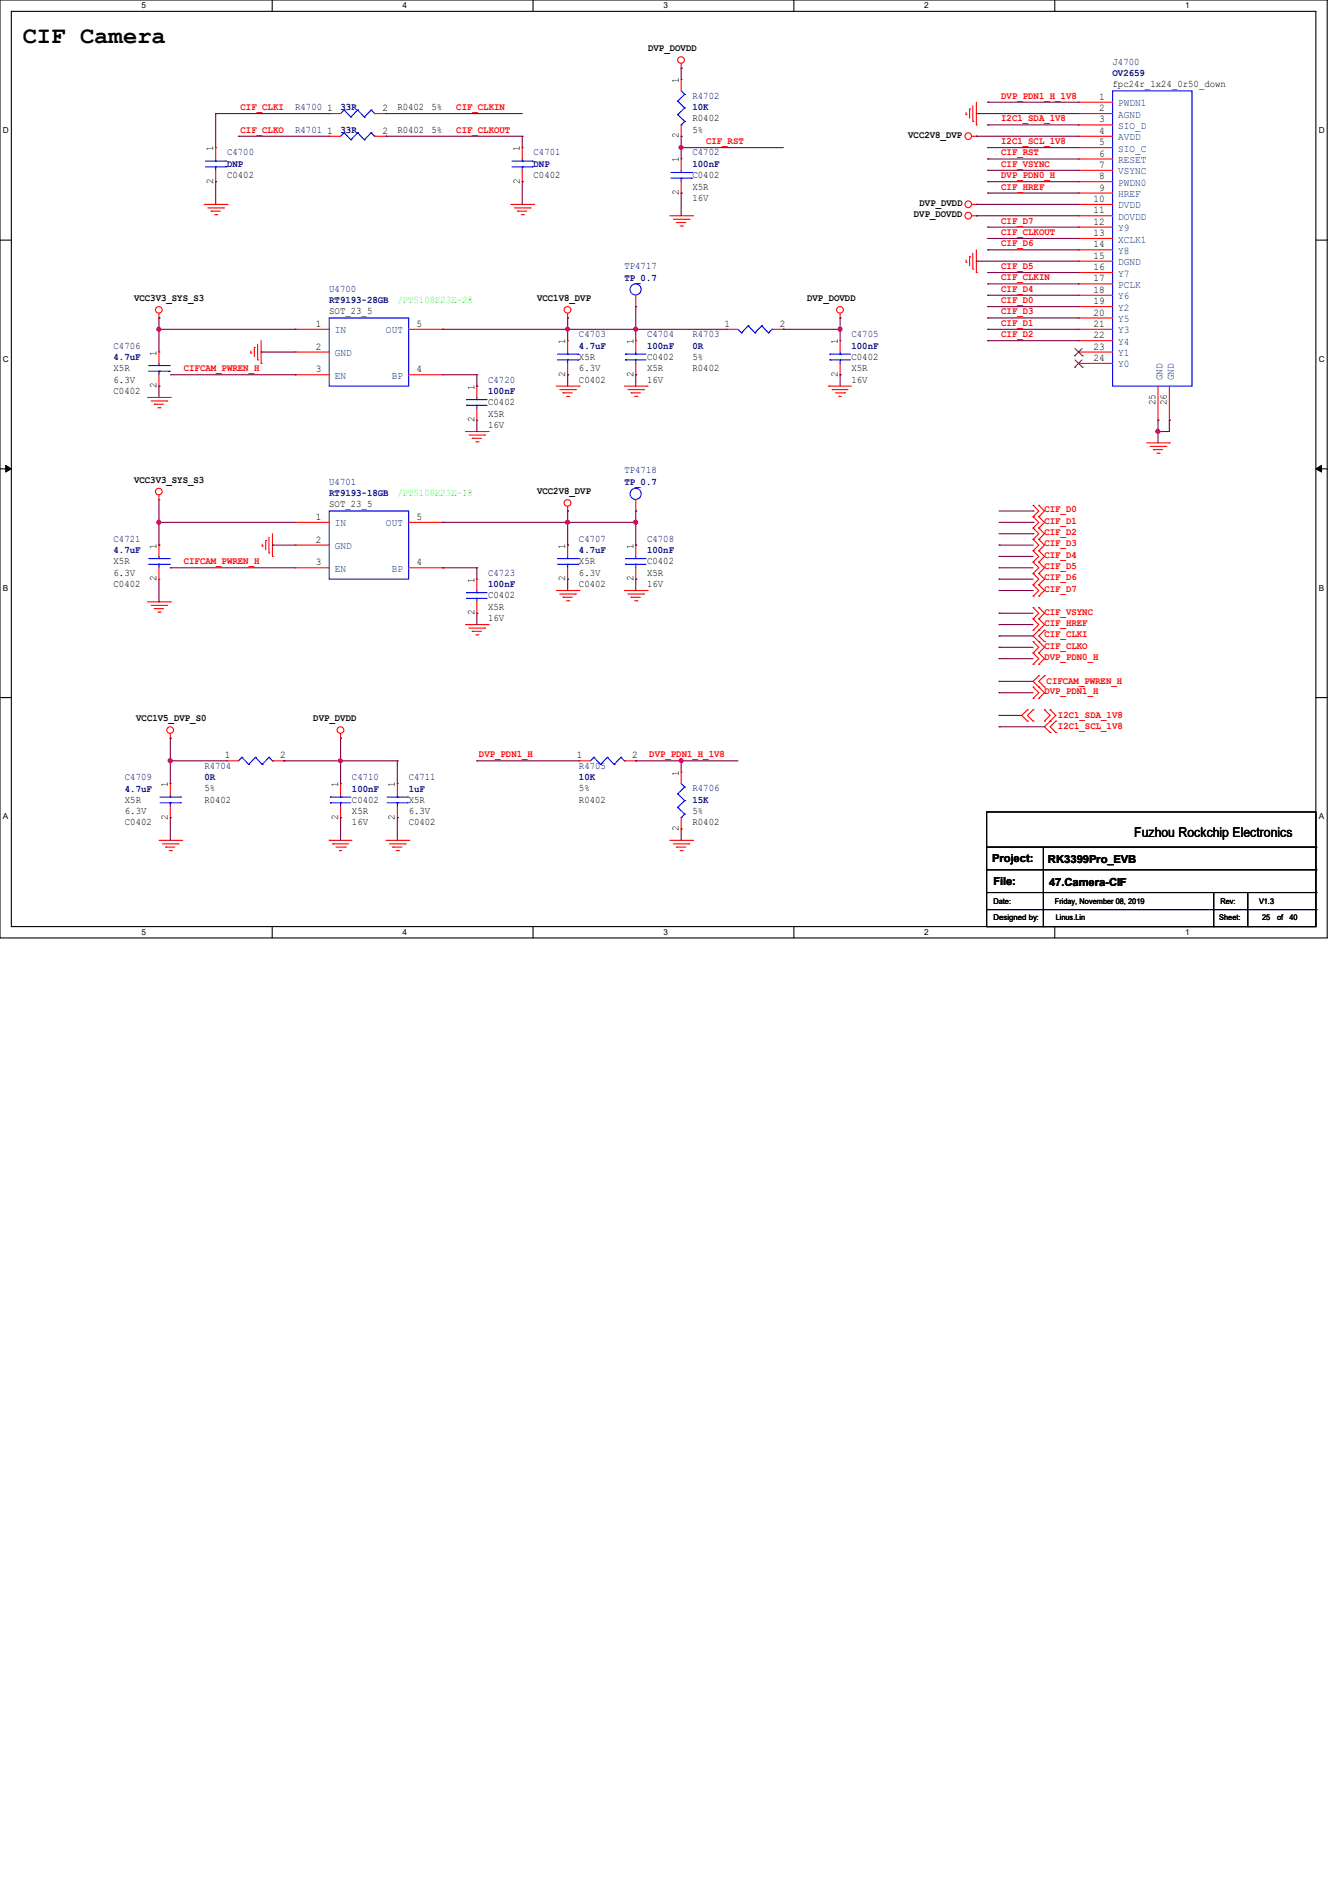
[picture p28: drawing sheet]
<svg xmlns="http://www.w3.org/2000/svg" width="210mm" height="297mm" viewBox="0 0 210 297" stroke-linecap="round" stroke-linejoin="round" font-family="sans-serif">
<defs><g id="words">
<text font-size="3.7" x="3.6" y="6.7">CIF Camera</text>
<text font-size="2.1" x="177.6" y="131">Fuzhou Rockchip Electronics</text>
<g font-size="1.7">
<text x="155.4" y="135">Project:</text>
<text x="164.1" y="135.1">RK3399Pro_EVB</text>
<text x="155.6" y="138.5">File:</text>
<text x="164.3" y="138.7">47.Camera-CIF</text>
</g>
<g font-size="1.6">
<text x="101.5" y="8">DVP_DOVDD</text>
<text x="51.2" y="17.4">1</text>
<text x="59.9" y="17.4">2</text>
<text x="62.2" y="17.2">R0402</text>
<text x="67.6" y="17.2">5%</text>
<text x="106.3" y="13" transform="rotate(-90 106.3 13)">1</text>
<text x="172.1" y="15.6">1</text>
<text x="172.1" y="17.4">2</text>
<text x="174.2" y="13.7">fpc24r_1x24_0r50_down</text>
<text x="33.4" y="23.7" transform="rotate(-90 33.4 23.7)">1</text>
<text x="51.2" y="21">1</text>
<text x="59.9" y="21">2</text>
<text x="62.2" y="20.8">R0402</text>
<text x="67.6" y="20.8">5%</text>
<text x="81.4" y="23.7" transform="rotate(-90 81.4 23.7)">1</text>
<text x="106.3" y="21.7" transform="rotate(-90 106.3 21.7)">2</text>
<text x="108.5" y="19">R0402</text>
<text x="108.5" y="20.8">5%</text>
<text x="142.2" y="21.5">VCC2V8_DVP</text>
<text x="172.1" y="19.2">3</text>
<text x="172.1" y="21">4</text>
<text x="172.1" y="22.7">5</text>
<text x="33.4" y="28.8" transform="rotate(-90 33.4 28.8)">2</text>
<text x="35.6" y="27.9">C0402</text>
<text x="81.4" y="28.8" transform="rotate(-90 81.4 28.8)">2</text>
<text x="83.6" y="27.9">C0402</text>
<text x="106.3" y="25.4" transform="rotate(-90 106.3 25.4)">1</text>
<text x="108.5" y="27.9">C0402</text>
<text x="108.5" y="29.7">X5R</text>
<text x="172.1" y="24.5">6</text>
<text x="172.1" y="26.3">7</text>
<text x="172.1" y="28.1">8</text>
<text x="172.1" y="29.8">9</text>
<text x="106.3" y="30.6" transform="rotate(-90 106.3 30.6)">2</text>
<text x="108.5" y="31.5">16V</text>
<text x="143.1" y="34">DVP_DOVDD</text>
<text x="144" y="32.2">DVP_DVDD</text>
<text x="171.2" y="31.6">10</text>
<text x="171.2" y="33.4">11</text>
<text x="171.2" y="35.2">12</text>
<text x="171.2" y="37">13</text>
<text x="171.2" y="38.7">14</text>
<text x="171.2" y="40.5">15</text>
<text x="21" y="47.2">VCC3V3_SYS_S3</text>
<text x="84.1" y="47.2">VCC1V8_DVP</text>
<text x="126.4" y="47.2">DVP_DOVDD</text>
<text x="171.2" y="42.3">16</text>
<text x="171.2" y="44.1">17</text>
<text x="171.2" y="45.8">18</text>
<text x="171.2" y="47.6">19</text>
<text x="49.4" y="51.2">1</text>
<text x="51.6" y="49.2">SOT_23_5</text>
<text x="65.2" y="51.2">5</text>
<text x="88.5" y="53.9" transform="rotate(-90 88.5 53.9)">1</text>
<text x="99.2" y="53.9" transform="rotate(-90 99.2 53.9)">1</text>
<text x="113.5" y="51.2">1</text>
<text x="122.1" y="51.2">2</text>
<text x="131.2" y="53.9" transform="rotate(-90 131.2 53.9)">1</text>
<text x="171.2" y="49.4">20</text>
<text x="171.2" y="51.2">21</text>
<text x="171.2" y="53">22</text>
<text x="17.8" y="58.1">X5R</text>
<text x="17.8" y="59.9">6.3V</text>
<text x="24.5" y="55.7" transform="rotate(-90 24.5 55.7)">1</text>
<text x="49.4" y="54.7">2</text>
<text x="49.4" y="58.3">3</text>
<text x="65.2" y="58.3">4</text>
<text x="88.5" y="59" transform="rotate(-90 88.5 59)">2</text>
<text x="90.7" y="59.9">C0402</text>
<text x="90.7" y="56.3">X5R</text>
<text x="90.7" y="58.1">6.3V</text>
<text x="99.2" y="59" transform="rotate(-90 99.2 59)">2</text>
<text x="101.3" y="56.3">C0402</text>
<text x="101.3" y="58.1">X5R</text>
<text x="101.3" y="59.9">16V</text>
<text x="108.5" y="58.1">R0402</text>
<text x="108.5" y="56.3">5%</text>
<text x="131.2" y="59" transform="rotate(-90 131.2 59)">2</text>
<text x="133.3" y="56.3">C0402</text>
<text x="133.3" y="58.1">X5R</text>
<text x="133.3" y="59.9">16V</text>
<text x="171.2" y="54.7">23</text>
<text x="171.2" y="56.5">24</text>
<text x="17.8" y="61.7">C0402</text>
<text x="24.5" y="60.8" transform="rotate(-90 24.5 60.8)">2</text>
<text x="74.3" y="61" transform="rotate(-90 74.3 61)">1</text>
<text x="76.5" y="63.5">C0402</text>
<text x="76.5" y="65.2">X5R</text>
<text x="181" y="63.5" transform="rotate(-90 181 63.5)">25</text>
<text x="182.8" y="63.5" transform="rotate(-90 182.8 63.5)">26</text>
<text x="74.3" y="66.1" transform="rotate(-90 74.3 66.1)">2</text>
<text x="76.5" y="67">16V</text>
<text x="21" y="75.6">VCC3V3_SYS_S3</text>
<text x="84.1" y="77.4">VCC2V8_DVP</text>
<text x="49.4" y="81.4">1</text>
<text x="51.6" y="79.5">SOT_23_5</text>
<text x="65.2" y="81.4">5</text>
<text x="17.8" y="88.3">X5R</text>
<text x="24.5" y="85.9" transform="rotate(-90 24.5 85.9)">1</text>
<text x="49.4" y="85">2</text>
<text x="49.4" y="88.5">3</text>
<text x="65.2" y="88.5">4</text>
<text x="88.5" y="85.9" transform="rotate(-90 88.5 85.9)">1</text>
<text x="90.7" y="88.3">X5R</text>
<text x="99.2" y="85.9" transform="rotate(-90 99.2 85.9)">1</text>
<text x="101.3" y="88.3">C0402</text>
<text x="17.8" y="91.9">C0402</text>
<text x="17.8" y="90.1">6.3V</text>
<text x="24.5" y="91" transform="rotate(-90 24.5 91)">2</text>
<text x="74.3" y="91.2" transform="rotate(-90 74.3 91.2)">1</text>
<text x="76.5" y="93.7">C0402</text>
<text x="76.5" y="95.5">X5R</text>
<text x="88.5" y="91" transform="rotate(-90 88.5 91)">2</text>
<text x="90.7" y="91.9">C0402</text>
<text x="90.7" y="90.1">6.3V</text>
<text x="99.2" y="91" transform="rotate(-90 99.2 91)">2</text>
<text x="101.3" y="90.1">X5R</text>
<text x="101.3" y="91.9">16V</text>
<text x="74.3" y="96.4" transform="rotate(-90 74.3 96.4)">2</text>
<text x="76.5" y="97.2">16V</text>
<text x="21.3" y="112.9">VCC1V5_DVP_S0</text>
<text x="49.1" y="112.9">DVP_DVDD</text>
<text x="35.2" y="118.7">1</text>
<text x="43.9" y="118.7">2</text>
<text x="90.3" y="118.7">1</text>
<text x="99" y="118.7">2</text>
<text x="19.6" y="125.7">X5R</text>
<text x="26.3" y="123.2" transform="rotate(-90 26.3 123.2)">1</text>
<text x="32" y="125.7">R0402</text>
<text x="32" y="123.9">5%</text>
<text x="53" y="123.2" transform="rotate(-90 53 123.2)">1</text>
<text x="55.1" y="125.7">C0402</text>
<text x="61.8" y="123.2" transform="rotate(-90 61.8 123.2)">1</text>
<text x="64" y="125.7">X5R</text>
<text x="90.7" y="125.7">R0402</text>
<text x="90.7" y="123.9">5%</text>
<text x="106.3" y="121.5" transform="rotate(-90 106.3 121.5)">1</text>
<text x="19.6" y="129.2">C0402</text>
<text x="19.6" y="127.5">6.3V</text>
<text x="26.3" y="128.4" transform="rotate(-90 26.3 128.4)">2</text>
<text x="53" y="128.4" transform="rotate(-90 53 128.4)">2</text>
<text x="55.1" y="127.5">X5R</text>
<text x="55.1" y="129.2">16V</text>
<text x="61.8" y="128.4" transform="rotate(-90 61.8 128.4)">2</text>
<text x="64" y="129.2">C0402</text>
<text x="64" y="127.5">6.3V</text>
<text x="106.3" y="130.1" transform="rotate(-90 106.3 130.1)">2</text>
<text x="108.5" y="129.2">R0402</text>
<text x="108.5" y="127.5">5%</text>
</g>
<g font-size="1.6" fill="#000080">
<text x="174.2" y="10.1">J4700</text>
<text x="174.2" y="11.9">OV2659</text>
<text x="46.2" y="17.2">R4700</text>
<text x="53.3" y="17.3">33R</text>
<text x="108.5" y="15.5">R4702</text>
<text x="108.5" y="17.3">10K</text>
<text x="46.2" y="20.8">R4701</text>
<text x="53.3" y="20.8">33R</text>
<text x="35.6" y="24.3">C4700</text>
<text x="35.6" y="26.2">DNP</text>
<text x="83.6" y="24.3">C4701</text>
<text x="83.6" y="26.2">DNP</text>
<text x="108.5" y="24.3">C4702</text>
<text x="108.5" y="26.2">100nF</text>
<text x="51.6" y="45.7">U4700</text>
<text x="51.6" y="47.5">RT9193-28GB</text>
<text x="97.8" y="42.1">TP4717</text>
<text x="97.8" y="43.9">TP_0.7</text>
<text x="90.7" y="52.8">C4703</text>
<text x="101.3" y="52.8">C4704</text>
<text x="108.5" y="52.8">R4703</text>
<text x="133.3" y="52.8">C4705</text>
<text x="17.8" y="54.6">C4706</text>
<text x="17.8" y="56.4">4.7uF</text>
<text x="76.5" y="59.9">C4720</text>
<text x="90.7" y="54.6">4.7uF</text>
<text x="101.3" y="54.6">100nF</text>
<text x="108.5" y="54.6">0R</text>
<text x="133.3" y="54.6">100nF</text>
<text x="76.5" y="61.7">100nF</text>
<text x="51.6" y="75.9">U4701</text>
<text x="51.6" y="77.7">RT9193-18GB</text>
<text x="97.8" y="74.1">TP4718</text>
<text x="97.8" y="75.9">TP_0.7</text>
<text x="17.8" y="84.8">C4721</text>
<text x="17.8" y="86.6">4.7uF</text>
<text x="90.7" y="84.8">C4707</text>
<text x="90.7" y="86.6">4.7uF</text>
<text x="101.3" y="84.8">C4708</text>
<text x="101.3" y="86.6">100nF</text>
<text x="76.5" y="90.1">C4723</text>
<text x="76.5" y="91.9">100nF</text>
<text x="19.6" y="122.1">C4709</text>
<text x="19.6" y="123.9">4.7uF</text>
<text x="32" y="120.4">R4704</text>
<text x="32" y="122.2">0R</text>
<text x="55.1" y="122.1">C4710</text>
<text x="55.1" y="123.9">100nF</text>
<text x="64" y="122.1">C4711</text>
<text x="64" y="123.9">1uF</text>
<text x="90.7" y="120.4">R4705</text>
<text x="90.7" y="122.2">10K</text>
<text x="108.5" y="123.9">R4706</text>
<text x="108.5" y="125.7">15K</text>
</g>
<g font-size="1.6" fill="#f00">
<text x="37.7" y="17.2">CIF_CLKI</text>
<text x="71.5" y="17.2">CIF_CLKIN</text>
<text x="156.8" y="15.5">DVP_PDN1_H_1V8</text>
<text x="37.7" y="20.8">CIF_CLKO</text>
<text x="71.5" y="20.8">CIF_CLKOUT</text>
<text x="110.6" y="22.6">CIF_RST</text>
<text x="156.8" y="19">I2C1_SDA_1V8</text>
<text x="156.8" y="22.6">I2C1_SCL_1V8</text>
<text x="156.8" y="24.3">CIF_RST</text>
<text x="156.8" y="29.7">CIF_HREF</text>
<text x="156.8" y="27.9">DVP_PDN0_H</text>
<text x="156.8" y="26.1">CIF_VSYNC</text>
<text x="156.8" y="35">CIF_D7</text>
<text x="156.8" y="36.8">CIF_CLKOUT</text>
<text x="156.8" y="38.6">CIF_D6</text>
<text x="156.8" y="45.7">CIF_D4</text>
<text x="156.8" y="42.1">CIF_D5</text>
<text x="156.8" y="43.9">CIF_CLKIN</text>
<text x="156.8" y="47.5">CIF_D0</text>
<text x="156.8" y="52.8">CIF_D2</text>
<text x="156.8" y="51">CIF_D1</text>
<text x="156.8" y="49.2">CIF_D3</text>
<text x="28.8" y="58.1">CIFCAM_PWREN_H</text>
<text x="163.6" y="83.8">CIF_D2</text>
<text x="163.6" y="80.2">CIF_D0</text>
<text x="163.6" y="82">CIF_D1</text>
<text x="28.8" y="88.3">CIFCAM_PWREN_H</text>
<text x="163.6" y="85.6">CIF_D3</text>
<text x="163.6" y="87.3">CIF_D4</text>
<text x="163.6" y="89.1">CIF_D5</text>
<text x="163.6" y="90.9">CIF_D6</text>
<text x="163.6" y="92.7">CIF_D7</text>
<text x="163.6" y="96.2">CIF_VSYNC</text>
<text x="163.6" y="101.6">CIF_CLKO</text>
<text x="163.6" y="99.8">CIF_CLKI</text>
<text x="163.6" y="98">CIF_HREF</text>
<text x="163.6" y="103.3">DVP_PDN0_H</text>
<text x="163.9" y="107.1">CIFCAM_PWREN_H</text>
<text x="163.6" y="108.7">DVP_PDN1_H</text>
<text x="165.7" y="112.4">I2C1_SDA_1V8</text>
<text x="75" y="118.6">DVP_PDN1_H</text>
<text x="101.7" y="118.6">DVP_PDN1_H_1V8</text>
<text x="165.7" y="114.2">I2C1_SCL_1V8</text>
</g>
<g font-size="1.6" fill="#004080">
<text x="175.1" y="16.6">PWDN1</text>
<text x="175.1" y="18.4">AGND</text>
<text x="175.1" y="20.2">SIO_D</text>
<text x="175.1" y="22">AVDD</text>
<text x="175.1" y="23.7">SIO_C</text>
<text x="175.1" y="25.5">RESET</text>
<text x="175.1" y="27.3">VSYNC</text>
<text x="175.1" y="29.1">PWDN0</text>
<text x="175.1" y="30.9">HREF</text>
<text x="175.1" y="32.6">DVDD</text>
<text x="175.1" y="34.4">DOVDD</text>
<text x="175.1" y="36.2">Y9</text>
<text x="175.1" y="38">XCLK1</text>
<text x="175.1" y="39.8">Y8</text>
<text x="175.1" y="41.5">DGND</text>
<text x="175.1" y="43.3">Y7</text>
<text x="175.1" y="45.1">PCLK</text>
<text x="175.1" y="46.9">Y6</text>
<text x="52.5" y="52.2">IN</text>
<text x="60.5" y="52.2">OUT</text>
<text x="175.1" y="48.6">Y2</text>
<text x="175.1" y="50.4">Y5</text>
<text x="175.1" y="52.2">Y3</text>
<text x="175.1" y="54">Y4</text>
<text x="52.5" y="55.8">GND</text>
<text x="52.5" y="59.3">EN</text>
<text x="61.3" y="59.3">BP</text>
<text x="175.1" y="55.8">Y1</text>
<text x="175.1" y="57.5">Y0</text>
<text x="182.1" y="59.6" transform="rotate(-90 182.1 59.6)">GND</text>
<text x="183.9" y="59.6" transform="rotate(-90 183.9 59.6)">GND</text>
<text x="52.5" y="82.4">IN</text>
<text x="60.5" y="82.4">OUT</text>
<text x="52.5" y="86">GND</text>
<text x="52.5" y="89.5">EN</text>
<text x="61.3" y="89.5">BP</text>
</g>
<g font-size="1.6" fill="#0f0">
<text x="62.2" y="47.5">/PT5108E23E-28</text>
<text x="62.2" y="77.7">/PT5108E23E-18</text>
</g>
<g font-size="1.3">
<text x="22.2" y="1.3">5</text>
<text x="63" y="1.3">4</text>
<text x="103.9" y="1.3">3</text>
<text x="144.7" y="1.3">2</text>
<text x="185.6" y="1.3">1</text>
<text x=".5" y="20.8">D</text>
<text x="206.5" y="20.8">D</text>
<text x=".5" y="56.6">C</text>
<text x="206.5" y="56.6">C</text>
<text x=".5" y="92.5">B</text>
<text x="206.5" y="92.5">B</text>
<text x=".5" y="128.3">A</text>
<text x="206.5" y="128.3">A</text>
<text x="22.2" y="146.4">5</text>
<text x="63" y="146.4">4</text>
<text x="103.9" y="146.4">3</text>
<text x="144.7" y="146.4">2</text>
<text x="185.6" y="146.4">1</text>
</g>
<g font-size="1.2">
<text x="155.6" y="141.6">Date:</text>
<text x="165.2" y="141.6">Friday, November 08, 2019</text>
<text x="191.1" y="141.6">Rev:</text>
<text x="197.2" y="141.6">V1.3</text>
<text x="155.6" y="144.1">Designed by:</text>
<text x="165.3" y="144.1">Linus.Lin</text>
<text x="191" y="144.1">Sheet:</text>
<text x="197.7" y="144.1">25</text>
<text x="200" y="144.1">of</text>
<text x="202" y="144.1">40</text>
</g>
</g></defs>
<path d="M0 0h207.9v146.9h-207.9zM1.8 1.8h204.3v143.3h-204.3z" fill="none" stroke="#000" stroke-width=".17"/>
<g fill="#fff">
<path d="M22.2 .2h.7v1.4h-.7z"/>
<path d="M22.2 145.2h.7v1.4h-.7z"/>
</g>
<path d="M42.6 0v1.8M42.6 145.1v1.8" fill="none" stroke="#000" stroke-width=".17"/>
<g fill="#fff">
<path d="M63 .2h.7v1.4h-.7z"/>
<path d="M63 145.2h.7v1.4h-.7z"/>
</g>
<path d="M83.5 0v1.8M83.5 145.1v1.8" fill="none" stroke="#000" stroke-width=".17"/>
<g fill="#fff">
<path d="M103.9 .2h.7v1.4h-.7z"/>
<path d="M103.9 145.2h.7v1.4h-.7z"/>
</g>
<path d="M124.3 0v1.8M124.3 145.1v1.8" fill="none" stroke="#000" stroke-width=".17"/>
<g fill="#fff">
<path d="M144.7 .2h.7v1.4h-.7z"/>
<path d="M144.7 145.2h.7v1.4h-.7z"/>
</g>
<path d="M165.2 0v1.8M165.2 145.1v1.8" fill="none" stroke="#000" stroke-width=".17"/>
<g fill="#fff">
<path d="M185.6 .2h.7v1.4h-.7z"/>
<path d="M185.6 145.2h.7v1.4h-.7z"/>
<path d="M.5 19.7h.9v1.4h-.9z"/>
<path d="M206.5 19.7h.9v1.4h-.9z"/>
<path d="M.5 55.5h.9v1.4h-.9z"/>
<path d="M206.5 55.5h.9v1.4h-.9z"/>
</g>
<path d="M0 37.6h1.8M206.1 37.6h1.8" fill="none" stroke="#000" stroke-width=".17"/>
<g fill="#fff">
<path d="M.5 91.3h.8v1.4h-.8z"/>
<path d="M206.5 91.3h.8v1.4h-.8z"/>
</g>
<path d="M0 73.4h1.8M206.1 73.4h1.8" fill="none" stroke="#000" stroke-width=".17"/>
<path d="M.9 72.9l.9 .5-.9 .5zM206.1 73.4l.9-.5v1z" fill="#000" stroke="#000" stroke-width=".16"/>
<g fill="#fff">
<path d="M.5 127.1h.8v1.4h-.8z"/>
<path d="M206.5 127.1h.8v1.4h-.8z"/>
</g>
<g fill="none" stroke="#000" stroke-width=".17">
<path d="M0 109.2h1.8M206.1 109.2h1.8M154.5 127.1h51.6v18h-51.6zM154.5 132.6h51.6M154.5 136.2h51.6M154.5 139.7h51.6M163.4 132.6v12.5M190.1 139.7v5.4M195.4 139.7v5.4M206.1 132.6h.1M206.1 136.2h.1M206.1 139.7h.1"/>
<path d="M154.5 142.4h51.6M163.4 145.1h.1M190.1 145.1h.1M195.4 145.1h.1M206.1 142.4h.1"/>
</g>
<g fill="none" stroke="#f00" stroke-width=".17">
<path d="M51.6 17.8h.1M51.6 17.8h1.7M58.7 17.8h1.8M60.5 17.8h.1M106.7 10.7h.1M106.7 12.4h.1M106.7 9.9v.8M106.7 12.4v1.8M106.7 19.6v1.7M151.3 17.9h.1M151.3 17.6v.3M151.8 17.1h.1"/>
<path d="M151.8 17.1v1.4M152.4 19h.1M152.4 16.6v2.4M152.9 19.6h.1M152.9 16v3.6M168.9 16h.1M168.9 17.8h.1M168.9 19.6h.1M168.9 17.8h5.3M168.9 16h5.3M168.9 19.6h5.3M32 32h3.6"/>
<path d="M32.6 32.6h2.4M33.1 33.1h.1M33.1 33.1h1.4M33.6 33.6h.4M33.8 23.1h.1M33.8 28.4h.1M33.8 23.1v1.8M33.8 26.7v1.7M34 33.6h.1M35 32.6h.1M35.6 32h.1M51.6 21.3h.1"/>
<path d="M51.6 21.3h1.7M58.7 21.3h1.8M60.5 21.3h.1M80 32h3.6M80.6 32.6h2.4M81.1 33.1h.1M81.1 33.1h1.4M81.6 33.6h.4M81.8 23.1h.1M81.8 28.4h.1M81.8 23.1v1.8M81.8 26.7v1.7"/>
<path d="M82 33.6h.1M83 32.6h.1M83.6 32h.1M104.9 33.8h3.6M105.5 34.3h2.4M106 34.8h.1M106 34.8h1.4M106.5 35.4h.3M106.7 24.9h.1M106.7 30.2h.1M106.7 21.3h.1M106.7 24.9v1.8"/>
<path d="M106.7 28.4v1.8M106.8 35.4h.1M107.9 34.3h.1M108.5 33.8h.1M152.2 33.8h.7M152.2 21.3h.7M152.2 32h.7M152.4 39.7v2.4M152.9 33.8h.1M152.9 21.3h.1M152.9 32h.1M152.9 39.1v3.6"/>
<path d="M168.9 21.3h.1M168.9 23.1h.1M168.9 24.9h.1M168.9 26.7h.1M168.9 28.4h.1M168.9 30.2h.1M168.9 32h.1M168.9 33.8h.1M168.9 35.6h.1M168.9 37.3h.1M168.9 39.1h.1M168.9 33.8h5.3"/>
<path d="M168.9 21.3h5.3M168.9 32h5.3M168.9 23.1h5.3M168.9 24.9h5.3M168.9 26.7h5.3M168.9 28.4h5.3M168.9 30.2h5.3M168.9 35.6h5.3M168.9 37.3h5.3M168.9 39.1h5.3M24.9 49.8h.1M24.9 55.1h.1"/>
<path d="M24.9 49.1v.7M24.9 55.1v1.8M24.9 58.7v1.8M39.3 55.3h.1M39.3 54.9v.4M39.8 54.4h.1M39.8 54.4v1.4M40.3 56.3h.1M40.3 53.9v2.4M40.9 56.9h.1M40.9 53.3v3.6M46.2 51.6h.1"/>
<path d="M46.2 55.1h.1M46.2 58.7h.1M46.2 51.6h5.4M46.2 55.1h5.4M46.2 58.7h5.4M64 51.6h5.3M64 58.7h5.3M69.3 58.7h.1M69.3 51.6h.1M88.9 49.8h.1M88.9 53.3h.1M88.9 58.7h.1"/>
<path d="M88.9 49.1v.7M88.9 53.3v1.8M88.9 56.9v1.8M99.6 48h.1M99.6 53.3h.1M99.6 58.7h.1M99.6 46.2v1.8M99.6 53.3v1.8M99.6 56.9v1.8M113.8 51.6h.1M113.8 51.6h1.8M120.9 51.6h1.8"/>
<path d="M122.7 51.6h.1M131.6 49.8h.1M131.6 53.3h.1M131.6 58.7h.1M131.6 49.1v.7M131.6 53.3v1.8M131.6 56.9v1.8M151.3 41.1h.1M151.3 40.7v.4M151.8 40.2h.1M151.8 40.2v1.4M152.4 42.1h.1"/>
<path d="M152.9 42.7h.1M168.9 40.9h.1M168.9 42.7h.1M168.9 44.4h.1M168.9 46.2h.1M168.9 48h.1M168.9 49.8h.1M168.9 51.6h.1M168.9 53.3h.1M168.9 55.1h.1M168.9 56.9h.1M168.9 51.6h5.3"/>
<path d="M168.9 55.1h5.3M168.9 40.9h5.3M168.9 42.7h5.3M168.9 44.4h5.3M168.9 46.2h5.3M168.9 48h5.3M168.9 49.8h5.3M168.9 53.3h5.3M168.9 56.9h5.3M23.1 62.2h3.6M23.7 62.8h2.4M24.2 63.3h.1"/>
<path d="M24.2 63.3h1.4M24.7 63.8h.4M24.9 78.2h.1M24.9 60.5h.1M24.9 77.5v.7M25.1 63.8h.1M26.1 62.8h.1M26.7 62.2h.1M72.9 67.6h3.6M73.4 68.1h2.5M74 68.6h.1M74 68.6h1.4"/>
<path d="M74.5 69.2h.3M74.7 60.5h.1M74.7 65.8h.1M74.7 60.5v1.7M74.7 64v1.8M74.8 69.2h.1M75.9 68.1h.1M76.5 67.6h.1M87.1 60.5h3.6M87.7 61h2.4M88.2 61.5h.1M88.2 61.5h1.4"/>
<path d="M88.7 62.1h.4M88.9 79.3v.7M89.1 62.1h.1M90.1 61h.1M90.7 60.5h.1M97.8 60.5h3.5M98.3 61h2.5M98.8 61.5h.1M98.8 61.5h1.5M99.4 62.1h.3M99.6 78.2v1.8M99.7 62.1h.1"/>
<path d="M100.8 61h.1M101.3 60.5h.1M129.8 60.5h.1M129.8 60.5h3.5M130.3 61h.1M130.3 61h2.5M130.9 61.5h1.4M131.4 62.1h.1M131.4 62.1h.3M132.3 61.5h.1M161.8 79.1h.1M161.8 79.1l.9 .9-.9 .9"/>
<path d="M162.7 79.1h.1M162.7 79.1l.9 .9-.9 .9M179.6 69.3h3.5M180.1 69.9h2.5M180.6 70.4h.1M180.6 70.4h1.5M181.2 71h.3M181.4 65.8h.1M181.4 60.5v5.3M181.5 71h.1M182.6 69.9h.1M183.1 69.3h.1"/>
<path d="M183.1 65.8h.1M183.1 60.5v5.3M23.1 94.2h3.6M23.7 94.8h2.4M24.2 95.3h.1M24.2 95.3h1.4M24.7 95.8h.4M24.9 85.3h.1M24.9 90.7h.1M24.9 85.3v1.8M24.9 88.9v1.8M25.1 95.8h.1"/>
<path d="M26.1 94.8h.1M26.7 94.2h.1M41.1 85.5h.1M41.1 85.2v.3M41.6 84.6h.1M41.6 84.6v1.5M42.1 86.6h.1M42.1 84.1v2.5M42.7 87.1h.1M42.7 83.6v3.5M46.2 81.8h.1M46.2 85.3h.1"/>
<path d="M46.2 88.9h.1M46.2 81.8h5.4M46.2 85.3h5.4M46.2 88.9h5.4M64 81.8h5.3M64 88.9h5.3M69.3 88.9h.1M69.3 81.8h.1M72.9 97.8h3.6M73.4 98.3h2.5M74 98.8h.1M74 98.8h1.4"/>
<path d="M74.5 99.4h.3M74.7 90.7h.1M74.7 96h.1M74.7 90.7v1.8M74.7 94.2v1.8M74.8 99.4h.1M75.9 98.3h.1M76.5 97.8h.1M87.1 92.5h3.6M87.7 93h2.4M88.2 93.5h.1M88.2 93.5h1.4"/>
<path d="M88.7 94.1h.4M88.9 80h.1M88.9 85.3h.1M88.9 90.7h.1M88.9 85.3v1.8M88.9 88.9v1.8M89.1 94.1h.1M90.1 93h.1M90.7 92.5h.1M97.8 92.5h3.5M98.3 93h2.5M98.8 93.5h.1"/>
<path d="M98.8 93.5h1.5M99.4 94.1h.3M99.6 85.3h.1M99.6 90.7h.1M99.6 80h.1M99.6 85.3v1.8M99.6 88.9v1.8M99.7 94.1h.1M100.8 93h.1M101.3 92.5h.1M161.8 84.5h.1M161.8 82.7h.1"/>
<path d="M161.8 86.2h.1M161.8 88h.1M161.8 89.8h.1M161.8 91.6h.1M161.8 93.3h.1M161.8 80.9h.1M161.8 96.9h.1M161.8 95.1h.1M161.8 98.7h.1M161.8 82.7l.9 .9-.9 .9M161.8 84.5l.9 .8-.9 .9M161.8 86.2l.9 .9-.9 .9"/>
<path d="M161.8 88l.9 .9-.9 .9M161.8 89.8l.9 .9-.9 .9M161.8 91.6l.9 .9-.9 .8M161.8 80.9l.9 .9-.9 .9M161.8 95.1l.9 .9-.9 .9M161.8 96.9l.9 .9-.9 .9M162.7 84.5h.1M162.7 82.7h.1M162.7 86.2h.1M162.7 88h.1M162.7 89.8h.1M162.7 91.6h.1"/>
<path d="M162.7 93.3h.1M162.7 80.9h.1M162.7 96.9h.1M162.7 95.1h.1M162.7 98.7h.1M162.7 82.7l.9 .9-.9 .9M162.7 84.5l.9 .8-.9 .9M162.7 86.2l.9 .9-.9 .9M162.7 88l.9 .9-.9 .9M162.7 89.8l.9 .9-.9 .9M162.7 91.6l.9 .9-.9 .8M162.7 80.9l.9 .9-.9 .9"/>
<path d="M162.7 95.1l.9 .9-.9 .9M162.7 96.9l.9 .9-1.8 1.8 1.8 1.7-.9 .9M163.6 98.7h.1M163.6 98.7l-.9 .9 .9 .9M26.7 115.6h.1M26.7 114.9v.7M35.6 119.1h.1M35.6 119.1h1.7M42.7 119.1h1.7M44.4 119.1h.1M53.3 115.6h.1M53.3 114.9v.7"/>
<path d="M90.7 119.1h.1M90.7 119.1h1.8M97.8 119.1h1.8M99.6 119.1h.1M160.9 111.1h.1M160.9 112.9h.1M160.9 111.1l-.9 .9 .9 .9M161.8 104h.1M161.8 102.2h.1M161.8 100.5h.1M161.8 109.3h.1M161.8 107.6h.1"/>
<path d="M161.8 112.9h.1M161.8 111.1h.1M161.8 102.2l.9 .9-.9 .9M161.8 100.5l.9 .8-.9 .9M161.8 107.6l.9 .9-.9 .8M161.8 111.1l-.9 .9 .9 .9M162.7 104h.1M162.7 102.2h.1M162.7 100.5h.1M162.7 105.8h.1M162.7 107.6h.1M162.7 109.3h.1"/>
<path d="M162.7 102.2l.9 .9-.9 .9M162.7 105.8l-.9 .9 1.8 1.8-.9 .8M163.6 100.5h.1M163.6 107.6h.1M163.6 105.8h.1M163.6 112.9h.1M163.6 111.1h.1M163.6 105.8l-.9 .9 .9 .9M163.6 111.1l.9 .9-.9 .9M164.5 112.9h.1M164.5 114.7h.1M164.5 111.1h.1"/>
<path d="M164.5 112.9l-.9 .9 .9 .9M164.5 111.1l.9 .9-.9 .9M165.4 114.7h.1M165.4 112.9h.1M165.4 112.9l-.9 .9 .9 .9M24.9 131.6h3.5M25.4 132.1h2.5M26 132.6h.1M26 132.6h1.4M26.5 133.2h.3M26.7 122.7h.1M26.7 128h.1"/>
<path d="M26.7 122.7v1.8M26.7 126.2v1.8M26.8 133.2h.1M27.9 132.1h.1M28.4 131.6h.1M51.6 131.6h.1M51.6 131.6h3.5M52.1 132.1h.1M52.1 132.1h2.5M52.6 132.6h1.5M53.2 133.2h.1M53.2 133.2h.3"/>
<path d="M53.3 122.7h.1M53.3 128h.1M53.3 122.7v1.8M53.3 126.2v1.8M54.1 132.6h.1M60.5 131.6h3.5M61 132.1h2.5M61.5 132.6h.1M61.5 132.6h1.4M62.1 133.2h.3M62.2 122.7h.1M62.2 128h.1"/>
<path d="M62.2 122.7v1.8M62.2 126.2v1.8M62.4 133.2h.1M63.5 132.1h.1M64 131.6h.1M104.9 131.6h3.6M105.5 132.1h2.4M106 132.6h.1M106 132.6h1.4M106.5 133.2h.3M106.7 120.9h.1M106.7 129.8h.1"/>
<path d="M106.7 120.9v1.8M106.7 128v1.8M106.8 133.2h.1M107.9 132.1h.1M108.5 131.6h.1"/>
<circle cx="106.7" cy="9.4" r=".52"/>
<circle cx="151.6" cy="21.3" r=".52"/>
<circle cx="151.6" cy="33.8" r=".52"/>
<circle cx="151.6" cy="32" r=".52"/>
<circle cx="24.9" cy="48.5" r=".52"/>
<circle cx="88.9" cy="48.5" r=".52"/>
<circle cx="131.6" cy="48.5" r=".52"/>
<circle cx="24.9" cy="77" r=".52"/>
<circle cx="88.9" cy="78.7" r=".52"/>
<circle cx="26.7" cy="114.3" r=".52"/>
<circle cx="53.3" cy="114.3" r=".52"/>
</g>
<g fill="none" stroke="#00f" stroke-width=".17">
<path d="M53.9 17.2h.1M53.9 17.2l-.6 .6M53.9 17.2l1 1.1M54.9 18.3h.1M56 17.2h.1M56 17.2l-1.1 1.1M56 17.2l1.1 1.1M57.1 18.3h.1M58.1 17.2h.1M58.1 17.2l-1 1.1M58.1 17.2l.6 .6M58.7 17.8h.1"/>
<path d="M106.1 15.8h.1M106.1 17.9h.1M106.1 15.8l1.1 1.1M106.1 17.9l1.1 1.1M106.7 19.6h.1M106.7 14.2l.5 .6M107.2 14.8h.1M107.2 16.9h.1M107.2 19h.1M107.2 14.8l-1.1 1M107.2 16.9l-1.1 1M107.2 19l-.5 .6"/>
<path d="M174.2 14.2h12.5v46.3h-12.5zM32.2 26.1h3.2M32.2 25.2h3.2M33.8 25.2h.1M33.8 26.1h.1M33.8 24.9v.3M33.8 26.1v.6M35.4 26.1h.1M35.4 25.2h.1M53.9 20.8h.1M53.9 20.8l-.6 .5M53.9 20.8l1 1.1"/>
<path d="M54.9 21.9h.1M56 20.8h.1M56 20.8l-1.1 1.1M56 20.8l1.1 1.1M57.1 21.9h.1M58.1 20.8h.1M58.1 20.8l-1 1.1M58.1 20.8l.6 .5M58.7 21.3h.1M80.2 26.1h3.2M80.2 25.2h3.2M81.8 25.2h.1"/>
<path d="M81.8 26.1h.1M81.8 24.9v.3M81.8 26.1v.6M83.4 26.1h.1M83.4 25.2h.1M105.1 27.9h3.2M105.1 27h3.2M106.7 27h.1M106.7 27.9h.1M106.7 26.7v.3M106.7 27.9v.5M108.3 27.9h.1"/>
<path d="M108.3 27h.1M23.3 58.1h3.2M23.3 57.2h3.2M24.9 57.2h.1M24.9 58.1h.1M24.9 56.9v.3M24.9 58.1v.6M26.5 58.1h.1M26.5 57.2h.1M51.6 49.8h12.4v10.7h-12.4zM87.3 56.3h3.2M87.3 55.5h3.2"/>
<path d="M88.9 55.5h.1M88.9 56.3h.1M88.9 55.1v.4M88.9 56.3v.6M90.5 56.3h.1M90.5 55.5h.1M98 56.3h.1M98 55.5h.1M98 56.3h3.2M98 55.5h3.2M99.6 55.5h.1M99.6 56.3h.1"/>
<path d="M99.6 55.1v.4M99.6 56.3v.6M115.6 51.6l.5 .5M116.1 52.1h.1M117.2 51h.1M117.2 51l-1.1 1.1M117.2 51l1 1.1M118.2 52.1h.1M119.3 51h.1M119.3 51l-1.1 1.1M119.3 51l1.1 1.1M120.4 52.1h.1"/>
<path d="M120.9 51.6h.1M120.9 51.6l-.5 .5M130 56.3h.1M130 55.5h.1M130 56.3h3.2M130 55.5h3.2M131.6 55.5h.1M131.6 56.3h.1M131.6 55.1v.4M131.6 56.3v.6M73.1 63.5h.1M73.1 62.6h.1"/>
<path d="M73.1 63.5h3.2M73.1 62.6h3.2M74.7 62.6h.1M74.7 63.5h.1M74.7 62.2v.4M74.7 63.5v.5M23.3 88.3h3.2M23.3 87.5h3.2M24.9 87.5h.1M24.9 88.3h.1M24.9 87.1v.4M24.9 88.3v.6"/>
<path d="M26.5 88.3h.1M26.5 87.5h.1M51.6 80h12.4v10.7h-12.4zM73.1 93.7h.1M73.1 92.8h.1M73.1 93.7h3.2M73.1 92.8h3.2M74.7 92.8h.1M74.7 93.7h.1M74.7 92.5v.3M74.7 93.7v.5M87.3 88.3h3.2"/>
<path d="M87.3 87.5h3.2M88.9 87.5h.1M88.9 88.3h.1M88.9 87.1v.4M88.9 88.3v.6M90.5 88.3h.1M90.5 87.5h.1M98 88.3h.1M98 87.5h.1M98 88.3h3.2M98 87.5h3.2M99.6 87.5h.1"/>
<path d="M99.6 88.3h.1M99.6 87.1v.4M99.6 88.3v.6M37.9 118.6h.1M37.9 118.6l-.6 .5M37.9 118.6l1 1.1M38.9 119.7h.1M40 118.6h.1M40 118.6l-1.1 1.1M40 118.6l1.1 1.1M41.1 119.7h.1M42.1 118.6h.1"/>
<path d="M42.1 118.6l-1 1.1M42.1 118.6l.6 .5M42.7 119.1h.1M93 118.6h.1M93 118.6l-.5 .5M93 118.6l1.1 1.1M94.1 119.7h.1M95.1 118.6h.1M95.1 118.6l-1 1.1M95.1 118.6l1.1 1.1M96.2 119.7h.1M97.2 118.6h.1"/>
<path d="M97.2 118.6l-1 1.1M97.2 118.6l.6 .5M97.8 119.1h.1M25.1 125.7h3.2M25.1 124.8h3.2M26.7 124.8h.1M26.7 125.7h.1M26.7 124.5v.3M26.7 125.7v.5M28.3 125.7h.1M28.3 124.8h.1M51.7 125.7h.1"/>
<path d="M51.7 124.8h.1M51.7 125.7h3.2M51.7 124.8h3.2M53.3 124.8h.1M53.3 125.7h.1M53.3 124.5v.3M53.3 125.7v.5M60.6 125.7h3.2M60.6 124.8h3.2M62.2 124.8h.1M62.2 125.7h.1M62.2 124.5v.3"/>
<path d="M62.2 125.7v.5M63.8 125.7h.1M63.8 124.8h.1M106.1 124.3h.1M106.1 126.4h.1M106.1 124.3l1.1 1M106.1 126.4l1.1 1.1M106.7 128h.1M106.7 122.7l.5 .5M107.2 123.2h.1M107.2 125.3h.1M107.2 127.5h.1"/>
<path d="M107.2 123.2l-1.1 1.1M107.2 125.3l-1.1 1.1M107.2 127.5l-.5 .5"/>
<circle cx="99.5" cy="45.3" r=".87"/>
<circle cx="99.5" cy="77.3" r=".87"/>
</g>
<path d="M168.3 55.7h.1M168.3 57.5h.1M168.4 54.6l1.1 1.1M168.4 56.3l1.1 1.2M169.5 54.6l-1.2 1.1M169.5 56.3l-1.2 1.2M169.5 55.7h.1M169.5 57.5h.1" fill="none" stroke="#804000" stroke-width=".16"/>
<g fill="none" stroke="#800040" stroke-width=".17">
<path d="M33.8 17.8h.1M33.8 17.8h17.8M33.8 17.8v5.3M60.5 17.8h.1M60.5 17.8h21.3M106.7 10.7h.1M106.7 10.7v1.7M152.9 17.8h.1M152.9 17.8h16M154.7 19.6h.1M154.7 16h.1M154.7 19.6h14.2"/>
<path d="M154.7 16h14.2M33.8 28.4h.1M33.8 28.4v3.6M37.3 21.3h.1M37.3 21.3h14.3M60.5 21.3h.1M60.5 21.3h21.3M81.8 28.4h.1M81.8 21.3h.1M81.8 21.3v1.8M81.8 28.4v3.6M106.7 23.1h.1"/>
<path d="M106.7 30.2h.1M106.7 21.3h.1M106.7 23.1h16M106.7 21.3v3.6M106.7 30.2v3.6M152.9 33.8h.1M152.9 32h.1M152.9 21.3h.1M152.9 33.8h16M152.9 32h16M152.9 21.3h16M154.7 24.9h.1"/>
<path d="M154.7 23.1h.1M154.7 30.2h.1M154.7 35.6h.1M154.7 37.3h.1M154.7 28.4h.1M154.7 39.1h.1M154.7 26.7h.1M154.7 24.9h14.2M154.7 23.1h14.2M154.7 30.2h14.2M154.7 35.6h14.2M154.7 37.3h14.2"/>
<path d="M154.7 28.4h14.2M154.7 39.1h14.2M154.7 26.7h14.2M24.9 49.8h.1M24.9 51.6h.1M24.9 51.6h21.3M24.9 49.8v5.3M26.7 58.7h19.5M40.9 55.1h.1M40.9 55.1h5.3M46.2 51.6h.1M46.2 58.7h.1"/>
<path d="M69.3 51.6h.1M69.3 51.6h44.5M69.3 58.7h5.4M74.7 58.7h.1M74.7 58.7v1.8M88.9 58.7h.1M88.9 49.8h.1M88.9 51.6h.1M88.9 49.8v3.5M88.9 58.7v1.8M99.6 51.6h.1M99.6 48h.1"/>
<path d="M99.6 58.7h.1M99.6 48v5.3M99.6 58.7v1.8M122.7 51.6h.1M122.7 51.6h8.9M131.6 51.6h.1M131.6 58.7h.1M131.6 49.8h.1M131.6 49.8v3.5M131.6 58.7v1.8M152.9 40.9h.1M152.9 40.9h16"/>
<path d="M154.7 46.2h.1M154.7 53.3h.1M154.7 42.7h.1M154.7 51.6h.1M154.7 44.4h.1M154.7 49.8h.1M154.7 48h.1M154.7 46.2h14.2M154.7 53.3h14.2M154.7 42.7h14.2M154.7 51.6h14.2M154.7 44.4h14.2"/>
<path d="M154.7 49.8h14.2M154.7 48h14.2M24.9 60.5h.1M24.9 60.5v1.7M24.9 78.2v7.1M74.7 67.6h.1M74.7 60.5h.1M74.7 65.8v1.8M181.4 65.8h.1M181.4 67.6h.1M181.4 65.8v3.5M183.1 65.8h.1"/>
<path d="M183.1 65.8v1.8h-1.7M24.9 81.8h.1M24.9 94.2h.1M24.9 85.3h.1M24.9 81.8h21.3M24.9 90.7v3.5M26.7 88.9h.1M26.7 88.9h19.5M42.7 85.3h.1M42.7 85.3h3.5M69.3 81.8h.1M69.3 88.9h.1"/>
<path d="M69.3 81.8h30.3M69.3 88.9h5.4M74.7 88.9h.1M74.7 96h.1M74.7 88.9v1.8M74.7 96v1.8M88.9 90.7h.1M88.9 80h.1M88.9 81.8h.1M88.9 85.3h.1M88.9 80v5.3M88.9 90.7v1.8"/>
<path d="M99.6 90.7h.1M99.6 85.3h.1M99.6 80h.1M99.6 80v5.3M99.6 90.7v1.8M156.5 85.3h.1M156.5 87.1h.1M156.5 88.9h.1M156.5 90.7h.1M156.5 92.5h.1M156.5 96h.1M156.5 97.8h.1"/>
<path d="M156.5 99.6h.1M156.5 80h5.3M156.5 81.8h5.3M156.5 83.6h5.3M156.5 85.3h5.3M156.5 87.1h5.3M156.5 88.9h5.3M156.5 90.7h5.3M156.5 92.5h5.3M156.5 96h5.3M156.5 97.8h5.3M156.5 99.6h5.3"/>
<path d="M161.8 80h.1M161.8 81.8h.1M161.8 83.6h.1M26.7 119.1h.1M26.7 115.6h.1M26.7 119.1h8.9M26.7 115.6v7.1M44.4 119.1h.1M44.4 119.1h17.8M53.3 119.1h.1M53.3 115.6h.1M53.3 115.6v7.1"/>
<path d="M62.2 119.1h.1M62.2 119.1v3.6M74.7 119.1h.1M74.7 119.1h16M99.6 119.1h.1M99.6 119.1h16M106.7 119.1h.1M106.7 119.1v1.8M156.5 101.3h.1M156.5 103.1h.1M156.5 106.7h.1M156.5 108.5h.1"/>
<path d="M156.5 112h.1M156.5 113.8h.1M156.5 101.3h5.3M156.5 103.1h5.3M156.5 106.7h5.3M156.5 108.5h5.3M156.5 112h3.5M156.5 113.8h7.1M26.7 128h.1M26.7 128v3.6M53.3 128h.1M53.3 128v3.6"/>
<path d="M62.2 128h.1M62.2 128v3.6M106.7 129.8h.1M106.7 129.8v1.8"/>
</g>
<g fill="#f0f" stroke="#f0f" stroke-width=".17">
<circle cx="181.3" cy="67.5" r=".32"/>
<circle cx="131.6" cy="51.5" r=".32"/>
<circle cx="99.5" cy="51.5" r=".32"/>
<circle cx="106.7" cy="23.1" r=".32"/>
<circle cx="53.3" cy="119.1" r=".32"/>
<circle cx="24.9" cy="51.5" r=".32"/>
<circle cx="99.5" cy="81.8" r=".32"/>
<circle cx="88.9" cy="81.8" r=".32"/>
<circle cx="88.9" cy="51.5" r=".32"/>
<circle cx="26.6" cy="119.1" r=".32"/>
<circle cx="24.9" cy="81.8" r=".32"/>
<circle cx="106.7" cy="119.1" r=".32"/>
</g>
<use href="#words"/>
</svg>
